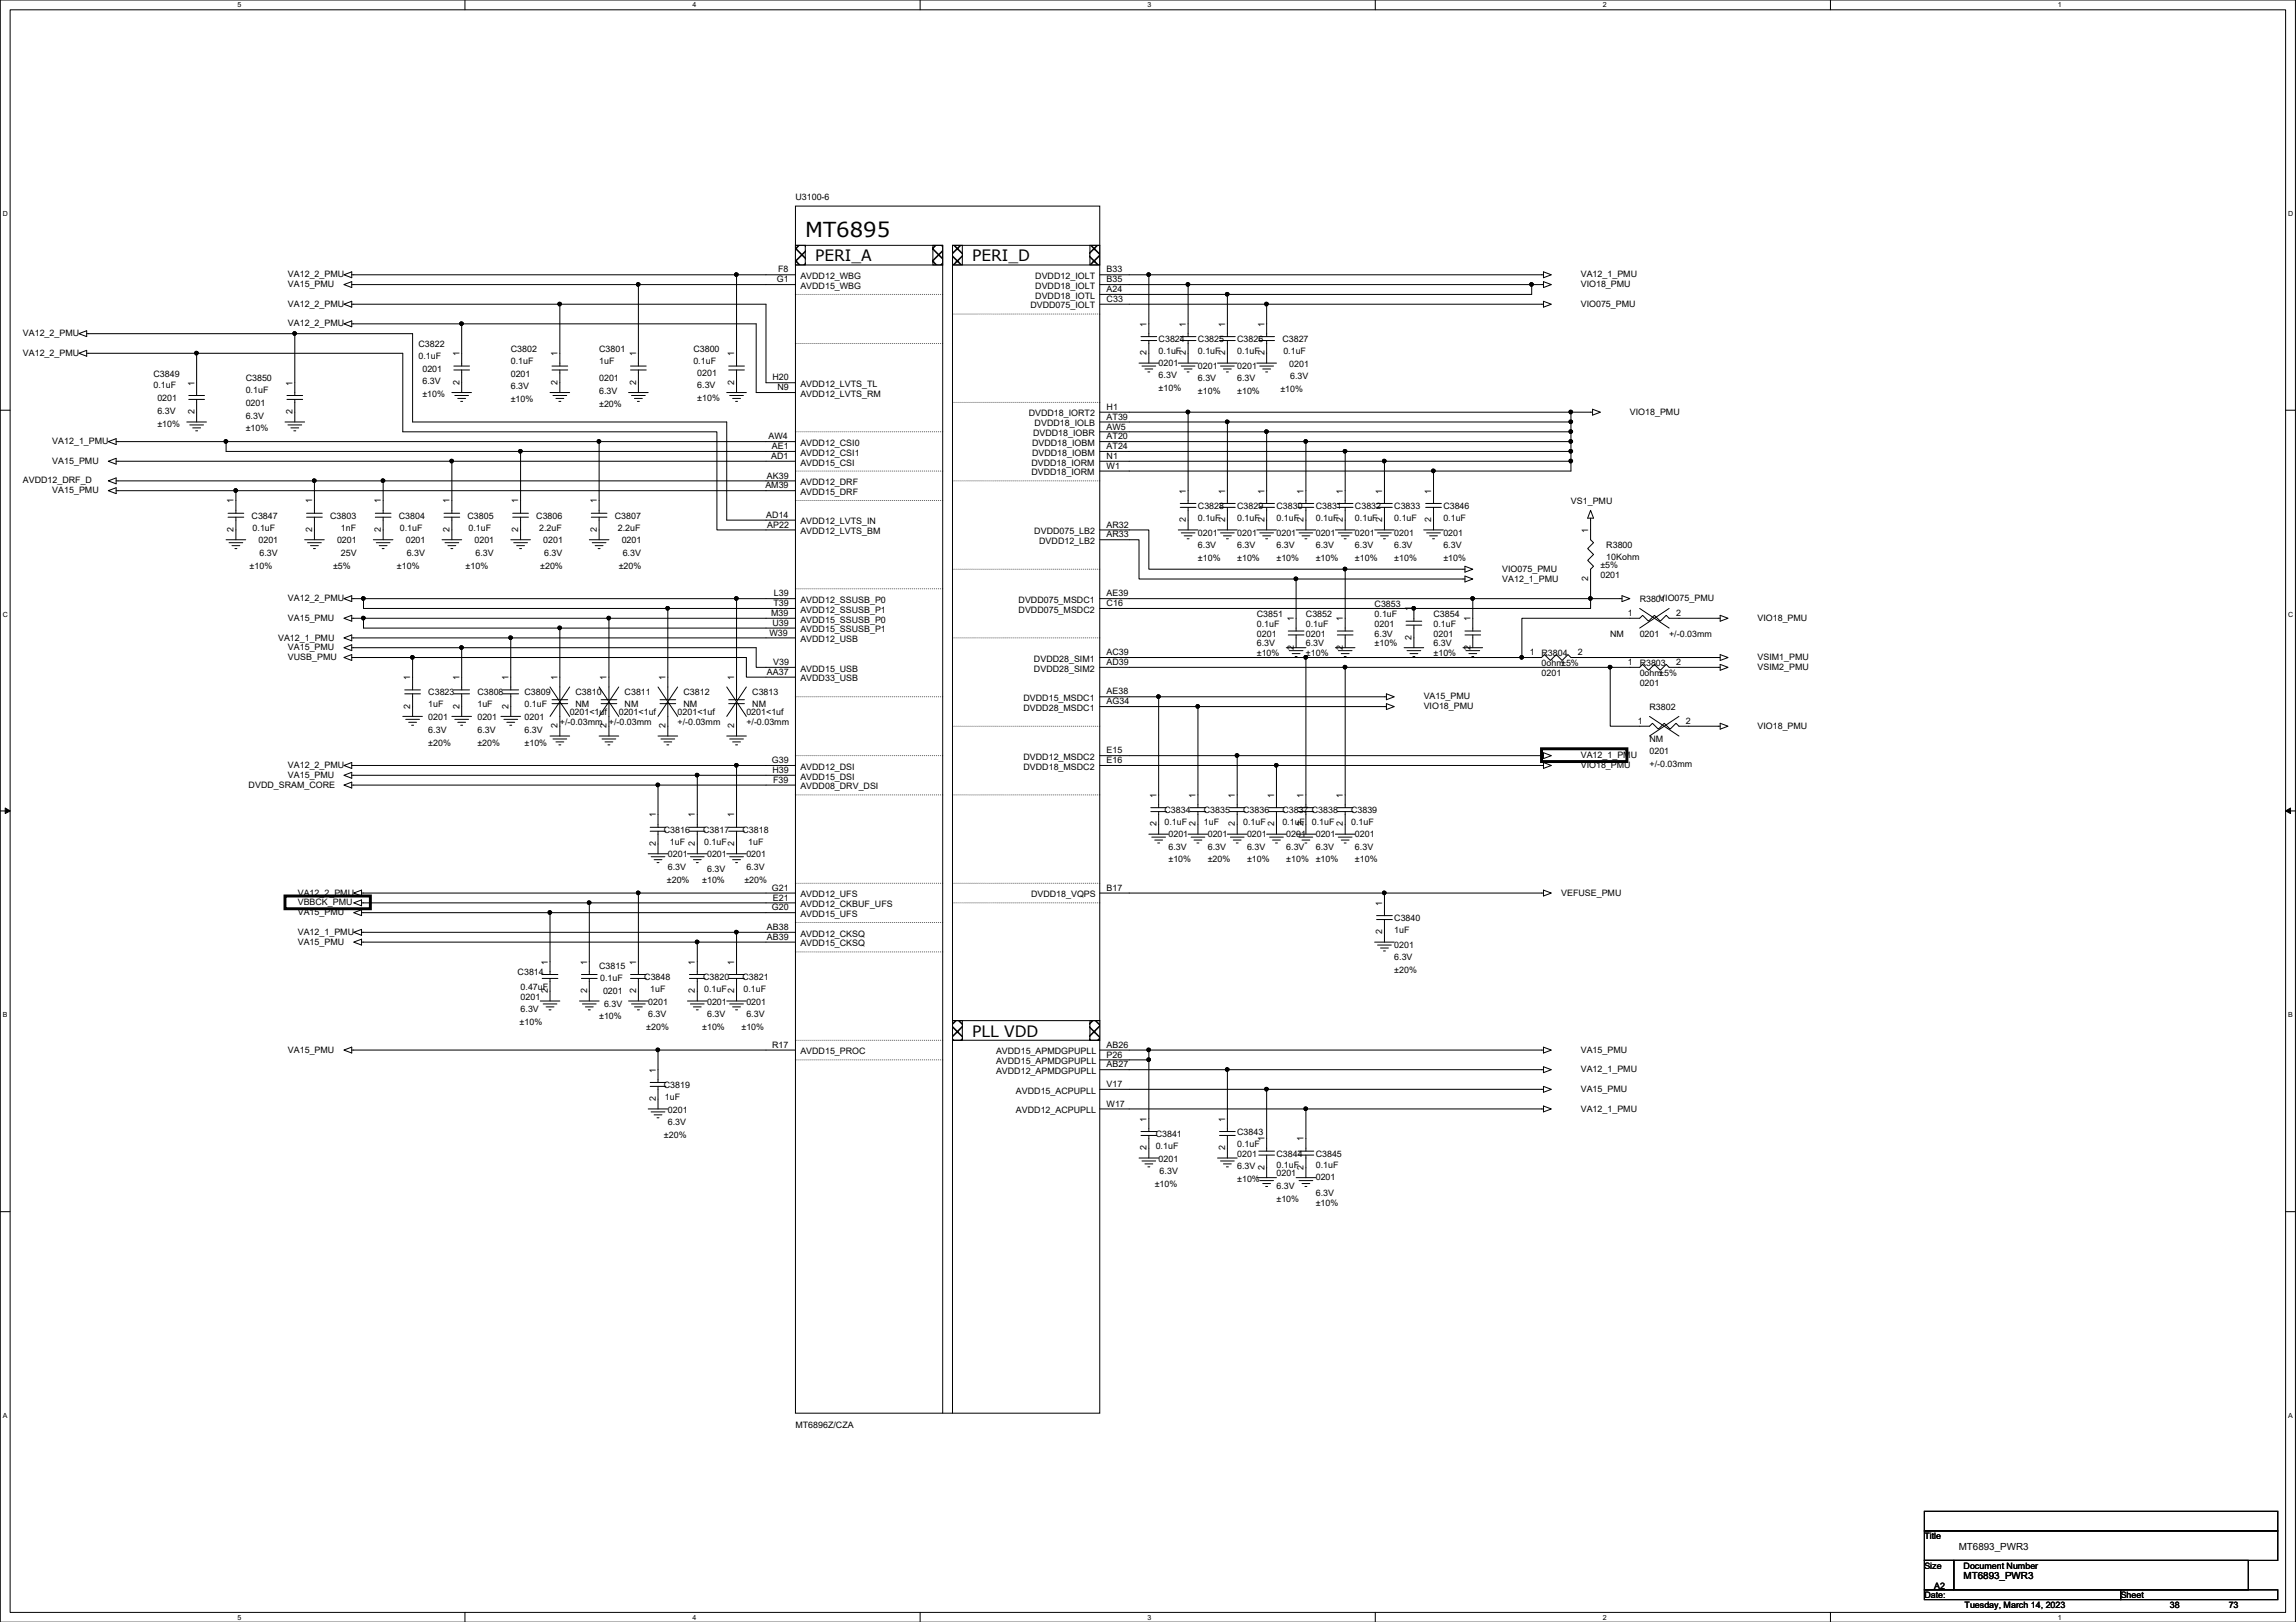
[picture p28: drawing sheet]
<svg xmlns="http://www.w3.org/2000/svg" width="297mm" height="210mm" viewBox="0 0 297 210" stroke-linecap="round" stroke-linejoin="round" font-family="sans-serif">
<defs><g id="words">
<text font-size="2.7" x="104.2" y="30.6">MT6895</text>
<g font-size="2">
<text x="105.4" y="33.8">PERI_A</text>
<text x="125.8" y="33.8">PERI_D</text>
<text x="125.8" y="134.2">PLL VDD</text>
</g>
<g font-size="1.3">
<text x="253.4" y="200.6">MT6893_PWR3</text>
<text x="254" y="204.4">MT6893_PWR3</text>
</g>
<g font-size="1.1">
<text x="102.9" y="25.9">U3100-6</text>
<text x="37.3" y="35.9">VA12_2_PMU</text>
<text x="100.7" y="35.3">F8</text>
<text x="143.2" y="35.3">B33</text>
<text x="204.5" y="35.9">VA12_1_PMU</text>
<text x="37.3" y="37.2">VA15_PMU</text>
<text x="37.3" y="39.7">VA12_2_PMU</text>
<text x="100.5" y="36.5">G1</text>
<text x="103.5" y="36.1">AVDD12_WBG</text>
<text x="103.5" y="37.4">AVDD15_WBG</text>
<text x="133.3" y="39.9">DVDD075_IOLT</text>
<text x="133.9" y="38.7">DVDD18_IOTL</text>
<text x="133.9" y="37.4">DVDD18_IOLT</text>
<text x="133.9" y="36.1">DVDD12_IOLT</text>
<text x="143.2" y="37.8">A24</text>
<text x="143.2" y="36.5">B35</text>
<text x="143.2" y="39.1">C33</text>
<text x="204.5" y="37.2">VIO18_PMU</text>
<text x="204.5" y="39.7">VIO075_PMU</text>
<text x="3" y="43.5">VA12_2_PMU</text>
<text x="3" y="46.1">VA12_2_PMU</text>
<text x="37.3" y="42.2">VA12_2_PMU</text>
<text x="54.1" y="44.9">C3822</text>
<text x="54.1" y="46.4">0.1uF</text>
<text x="59.4" y="46.1" transform="rotate(-90 59.4 46.1)">1</text>
<text x="66.1" y="45.6">C3802</text>
<text x="66.1" y="47.1">0.1uF</text>
<text x="72.1" y="46.1" transform="rotate(-90 72.1 46.1)">1</text>
<text x="77.5" y="45.6">C3801</text>
<text x="77.5" y="47.1">1uF</text>
<text x="82.3" y="46.1" transform="rotate(-90 82.3 46.1)">1</text>
<text x="89.7" y="45.6">C3800</text>
<text x="89.7" y="47.1">0.1uF</text>
<text x="95" y="46.1" transform="rotate(-90 95 46.1)">1</text>
<text x="148.3" y="46" transform="rotate(-90 148.3 46)">2</text>
<text x="148.3" y="42.3" transform="rotate(-90 148.3 42.3)">1</text>
<text x="149.9" y="44.3">C3824</text>
<text x="149.9" y="45.8">0.1uF</text>
<text x="149.9" y="47.3">0201</text>
<text x="153.4" y="46" transform="rotate(-90 153.4 46)">2</text>
<text x="153.4" y="42.3" transform="rotate(-90 153.4 42.3)">1</text>
<text x="155" y="44.3">C3825</text>
<text x="155" y="45.8">0.1uF</text>
<text x="155" y="47.7">0201</text>
<text x="158.5" y="46" transform="rotate(-90 158.5 46)">2</text>
<text x="158.5" y="42.3" transform="rotate(-90 158.5 42.3)">1</text>
<text x="160.1" y="44.3">C3826</text>
<text x="160.1" y="45.8">0.1uF</text>
<text x="160.1" y="47.7">0201</text>
<text x="163.6" y="46" transform="rotate(-90 163.6 46)">2</text>
<text x="163.6" y="42.3" transform="rotate(-90 163.6 42.3)">1</text>
<text x="165.9" y="44.3">C3827</text>
<text x="166" y="45.8">0.1uF</text>
<text x="166.8" y="47.5">0201</text>
<text x="19.9" y="48.7">C3849</text>
<text x="19.9" y="50.2">0.1uF</text>
<text x="20.4" y="51.9">0201</text>
<text x="20.4" y="53.6">6.3V</text>
<text x="25.1" y="53.6" transform="rotate(-90 25.1 53.6)">2</text>
<text x="25.1" y="49.9" transform="rotate(-90 25.1 49.9)">1</text>
<text x="31.8" y="49.4">C3850</text>
<text x="31.8" y="50.9">0.1uF</text>
<text x="31.8" y="52.5">0201</text>
<text x="37.8" y="53.6" transform="rotate(-90 37.8 53.6)">2</text>
<text x="37.8" y="49.9" transform="rotate(-90 37.8 49.9)">1</text>
<text x="54.6" y="48.1">0201</text>
<text x="54.6" y="49.7">6.3V</text>
<text x="54.6" y="51.4">±10%</text>
<text x="59.4" y="49.8" transform="rotate(-90 59.4 49.8)">2</text>
<text x="66.1" y="48.7">0201</text>
<text x="66.1" y="50.4">6.3V</text>
<text x="66.1" y="52">±10%</text>
<text x="72.1" y="49.8" transform="rotate(-90 72.1 49.8)">2</text>
<text x="77.5" y="49.4">0201</text>
<text x="77.5" y="51">6.3V</text>
<text x="77.5" y="52.7">±20%</text>
<text x="82.3" y="49.8" transform="rotate(-90 82.3 49.8)">2</text>
<text x="90.2" y="48.6">0201</text>
<text x="90.2" y="50.2">6.3V</text>
<text x="90.2" y="51.9">±10%</text>
<text x="95" y="49.8" transform="rotate(-90 95 49.8)">2</text>
<text x="99.9" y="49.2">H20</text>
<text x="100.6" y="50.5">N9</text>
<text x="103.5" y="50.1">AVDD12_LVTS_TL</text>
<text x="103.5" y="51.4">AVDD12_LVTS_RM</text>
<text x="133.1" y="53.9">DVDD18_IORT2</text>
<text x="143.2" y="53">H1</text>
<text x="149.9" y="49">6.3V</text>
<text x="149.9" y="50.6">±10%</text>
<text x="155" y="49.4">6.3V</text>
<text x="155" y="51">±10%</text>
<text x="160.1" y="49.4">6.3V</text>
<text x="160.1" y="51">±10%</text>
<text x="165.6" y="50.8">±10%</text>
<text x="166.9" y="49.1">6.3V</text>
<text x="210.9" y="53.7">VIO18_PMU</text>
<text x="6.8" y="57.5">VA12_1_PMU</text>
<text x="20.4" y="55.2">±10%</text>
<text x="31.8" y="54.2">6.3V</text>
<text x="31.8" y="55.8">±10%</text>
<text x="99.4" y="56.9">AW4</text>
<text x="99.8" y="59.4">AD1</text>
<text x="99.9" y="58.1">AE1</text>
<text x="103.5" y="59">AVDD12_CSI1</text>
<text x="103.5" y="57.7">AVDD12_CSI0</text>
<text x="133.5" y="59">DVDD18_IOBM</text>
<text x="133.5" y="57.7">DVDD18_IOBM</text>
<text x="133.6" y="56.4">DVDD18_IOBR</text>
<text x="133.9" y="55.2">DVDD18_IOLB</text>
<text x="143.2" y="59.4">N1</text>
<text x="143.2" y="54.3">AT39</text>
<text x="143.2" y="55.6">AW5</text>
<text x="143.2" y="58.1">AT24</text>
<text x="143.2" y="56.9">AT20</text>
<text x="3" y="62.6">AVDD12_DRF_D</text>
<text x="6.8" y="60">VA15_PMU</text>
<text x="6.8" y="63.8">VA15_PMU</text>
<text x="30.2" y="65.2" transform="rotate(-90 30.2 65.2)">1</text>
<text x="40.4" y="65.2" transform="rotate(-90 40.4 65.2)">1</text>
<text x="49.3" y="65.2" transform="rotate(-90 49.3 65.2)">1</text>
<text x="58.2" y="65.2" transform="rotate(-90 58.2 65.2)">1</text>
<text x="67.1" y="65.2" transform="rotate(-90 67.1 65.2)">1</text>
<text x="77.2" y="65.2" transform="rotate(-90 77.2 65.2)">1</text>
<text x="99" y="63.2">AM39</text>
<text x="99.2" y="61.9">AK39</text>
<text x="103.5" y="64.1">AVDD15_DRF</text>
<text x="103.5" y="62.8">AVDD12_DRF</text>
<text x="103.5" y="60.2">AVDD15_CSI</text>
<text x="133.4" y="60.2">DVDD18_IORM</text>
<text x="133.4" y="61.5">DVDD18_IORM</text>
<text x="143.2" y="60.7">W1</text>
<text x="153.4" y="63.9" transform="rotate(-90 153.4 63.9)">1</text>
<text x="155" y="65.9">C3828</text>
<text x="158.5" y="63.9" transform="rotate(-90 158.5 63.9)">1</text>
<text x="160.1" y="65.9">C3829</text>
<text x="163.6" y="63.9" transform="rotate(-90 163.6 63.9)">1</text>
<text x="165.1" y="65.9">C3830</text>
<text x="168.7" y="63.9" transform="rotate(-90 168.7 63.9)">1</text>
<text x="170.2" y="65.9">C3831</text>
<text x="173.7" y="63.9" transform="rotate(-90 173.7 63.9)">1</text>
<text x="175.3" y="65.9">C3832</text>
<text x="178.8" y="63.9" transform="rotate(-90 178.8 63.9)">1</text>
<text x="180.4" y="65.9">C3833</text>
<text x="185.2" y="63.9" transform="rotate(-90 185.2 63.9)">1</text>
<text x="186.7" y="65.9">C3846</text>
<text x="203.2" y="65.2">VS1_PMU</text>
<text x="30.2" y="68.8" transform="rotate(-90 30.2 68.8)">2</text>
<text x="32.6" y="67.1">C3847</text>
<text x="32.7" y="68.7">0.1uF</text>
<text x="33.4" y="70.3">0201</text>
<text x="33.6" y="72">6.3V</text>
<text x="40.4" y="68.8" transform="rotate(-90 40.4 68.8)">2</text>
<text x="42.7" y="67.1">C3803</text>
<text x="43.6" y="70.3">0201</text>
<text x="44.1" y="68.7">1nF</text>
<text x="44.1" y="72">25V</text>
<text x="49.3" y="68.8" transform="rotate(-90 49.3 68.8)">2</text>
<text x="51.6" y="67.1">C3804</text>
<text x="51.7" y="68.7">0.1uF</text>
<text x="52.5" y="70.3">0201</text>
<text x="52.6" y="72">6.3V</text>
<text x="58.2" y="68.8" transform="rotate(-90 58.2 68.8)">2</text>
<text x="60.5" y="67.1">C3805</text>
<text x="60.6" y="68.7">0.1uF</text>
<text x="61.4" y="70.3">0201</text>
<text x="61.5" y="72">6.3V</text>
<text x="67.1" y="68.8" transform="rotate(-90 67.1 68.8)">2</text>
<text x="69.4" y="67.1">C3806</text>
<text x="69.8" y="68.7">2.2uF</text>
<text x="70.3" y="70.3">0201</text>
<text x="70.4" y="72">6.3V</text>
<text x="77.2" y="68.8" transform="rotate(-90 77.2 68.8)">2</text>
<text x="79.5" y="67.1">C3807</text>
<text x="79.9" y="68.7">2.2uF</text>
<text x="80.4" y="70.3">0201</text>
<text x="80.6" y="72">6.3V</text>
<text x="99.1" y="67">AD14</text>
<text x="99.3" y="68.3">AP22</text>
<text x="103.5" y="67.9">AVDD12_LVTS_IN</text>
<text x="103.5" y="69.1">AVDD12_LVTS_BM</text>
<text x="133.8" y="69.1">DVDD075_LB2</text>
<text x="134.4" y="70.4">DVDD12_LB2</text>
<text x="143.2" y="68.3">AR32</text>
<text x="143.2" y="69.6">AR33</text>
<text x="153.4" y="67.6" transform="rotate(-90 153.4 67.6)">2</text>
<text x="155" y="67.4">0.1uF</text>
<text x="155" y="69.3">0201</text>
<text x="155" y="71">6.3V</text>
<text x="158.5" y="67.6" transform="rotate(-90 158.5 67.6)">2</text>
<text x="160.1" y="67.4">0.1uF</text>
<text x="160.1" y="69.3">0201</text>
<text x="160.1" y="71">6.3V</text>
<text x="163.6" y="67.6" transform="rotate(-90 163.6 67.6)">2</text>
<text x="165.1" y="67.4">0.1uF</text>
<text x="165.1" y="69.3">0201</text>
<text x="165.1" y="71">6.3V</text>
<text x="168.7" y="67.6" transform="rotate(-90 168.7 67.6)">2</text>
<text x="170.2" y="67.4">0.1uF</text>
<text x="170.2" y="69.3">0201</text>
<text x="170.2" y="71">6.3V</text>
<text x="173.7" y="67.6" transform="rotate(-90 173.7 67.6)">2</text>
<text x="175.3" y="67.4">0.1uF</text>
<text x="175.3" y="69.3">0201</text>
<text x="175.3" y="71">6.3V</text>
<text x="178.8" y="67.6" transform="rotate(-90 178.8 67.6)">2</text>
<text x="180.4" y="67.4">0.1uF</text>
<text x="180.4" y="69.3">0201</text>
<text x="180.4" y="71">6.3V</text>
<text x="185.2" y="67.6" transform="rotate(-90 185.2 67.6)">2</text>
<text x="186.7" y="67.4">0.1uF</text>
<text x="186.7" y="69.3">0201</text>
<text x="186.7" y="71">6.3V</text>
<text x="205.5" y="69" transform="rotate(-90 205.5 69)">1</text>
<text x="207.8" y="71">R3800</text>
<text x="32.3" y="73.6">±10%</text>
<text x="37.3" y="77.8">VA12_2_PMU</text>
<text x="43.1" y="73.6">±5%</text>
<text x="51.3" y="73.6">±10%</text>
<text x="60.2" y="73.6">±10%</text>
<text x="69.9" y="73.6">±20%</text>
<text x="80" y="73.6">±20%</text>
<text x="100.1" y="77.2">L39</text>
<text x="143.2" y="77.2">AE39</text>
<text x="155" y="72.6">±10%</text>
<text x="160.1" y="72.6">±10%</text>
<text x="165.1" y="72.6">±10%</text>
<text x="170.2" y="72.6">±10%</text>
<text x="175.3" y="72.6">±10%</text>
<text x="180.4" y="72.6">±10%</text>
<text x="186.7" y="72.6">±10%</text>
<text x="194.3" y="74">VIO075_PMU</text>
<text x="194.3" y="75.3">VA12_1_PMU</text>
<text x="205.5" y="75.2" transform="rotate(-90 205.5 75.2)">2</text>
<text x="207" y="73.5">±5%</text>
<text x="207" y="74.8">0201</text>
<text x="207.8" y="72.5">10Kohm</text>
<text x="212.1" y="77.9">R3801</text>
<text x="214.7" y="77.8">VIO075_PMU</text>
<text x="36" y="82.9">VA12_1_PMU</text>
<text x="37.3" y="80.3">VA15_PMU</text>
<text x="99.6" y="82.3">W39</text>
<text x="99.8" y="79.7">M39</text>
<text x="99.9" y="81">U39</text>
<text x="100.1" y="78.4">T39</text>
<text x="103.5" y="78">AVDD12_SSUSB_P0</text>
<text x="103.5" y="83.1">AVDD12_USB</text>
<text x="103.5" y="79.3">AVDD12_SSUSB_P1</text>
<text x="103.5" y="81.8">AVDD15_SSUSB_P1</text>
<text x="103.5" y="80.6">AVDD15_SSUSB_P0</text>
<text x="131.8" y="78">DVDD075_MSDC1</text>
<text x="131.8" y="79.3">DVDD075_MSDC2</text>
<text x="143.2" y="78.4">C16</text>
<text x="162.6" y="79.8">C3851</text>
<text x="162.6" y="81.1">0.1uF</text>
<text x="162.6" y="82.4">0201</text>
<text x="162.6" y="83.7">6.3V</text>
<text x="167.4" y="80.4" transform="rotate(-90 167.4 80.4)">1</text>
<text x="168.9" y="79.8">C3852</text>
<text x="168.9" y="81.1">0.1uF</text>
<text x="168.9" y="82.4">0201</text>
<text x="168.9" y="83.7">6.3V</text>
<text x="173.7" y="80.4" transform="rotate(-90 173.7 80.4)">1</text>
<text x="177.8" y="78.6">C3853</text>
<text x="177.8" y="79.8">0.1uF</text>
<text x="177.8" y="81.1">0201</text>
<text x="177.8" y="82.4">6.3V</text>
<text x="177.8" y="83.7">±10%</text>
<text x="182.6" y="82.8" transform="rotate(-90 182.6 82.8)">2</text>
<text x="182.6" y="79.1" transform="rotate(-90 182.6 79.1)">1</text>
<text x="185.5" y="79.8">C3854</text>
<text x="185.5" y="81.1">0.1uF</text>
<text x="185.5" y="82.4">0201</text>
<text x="185.5" y="83.7">6.3V</text>
<text x="190.2" y="80.4" transform="rotate(-90 190.2 80.4)">1</text>
<text x="208.3" y="82.4">NM</text>
<text x="210.6" y="79.7">1</text>
<text x="212.1" y="82.4">0201</text>
<text x="215.9" y="82.4">+/-0.03mm</text>
<text x="216.8" y="79.7">2</text>
<text x="227.4" y="80.3">VIO18_PMU</text>
<text x="37.3" y="84.2">VA15_PMU</text>
<text x="37.3" y="85.4">VUSB_PMU</text>
<text x="53.1" y="88" transform="rotate(-90 53.1 88)">1</text>
<text x="59.4" y="88" transform="rotate(-90 59.4 88)">1</text>
<text x="65.8" y="88" transform="rotate(-90 65.8 88)">1</text>
<text x="72.1" y="88" transform="rotate(-90 72.1 88)">1</text>
<text x="78.5" y="88" transform="rotate(-90 78.5 88)">1</text>
<text x="86.1" y="88" transform="rotate(-90 86.1 88)">1</text>
<text x="95" y="88" transform="rotate(-90 95 88)">1</text>
<text x="99.2" y="87.3">AA37</text>
<text x="100" y="86.1">V39</text>
<text x="103.5" y="88.2">AVDD33_USB</text>
<text x="103.5" y="86.9">AVDD15_USB</text>
<text x="133.8" y="85.6">DVDD28_SIM1</text>
<text x="133.8" y="86.9">DVDD28_SIM2</text>
<text x="143.2" y="89.9">AE38</text>
<text x="143.2" y="84.8">AC39</text>
<text x="143.2" y="86.1">AD39</text>
<text x="162.6" y="84.9">±10%</text>
<text x="167.4" y="84.1" transform="rotate(-90 167.4 84.1)">2</text>
<text x="168.9" y="84.9">±10%</text>
<text x="173.7" y="84.1" transform="rotate(-90 173.7 84.1)">2</text>
<text x="185.5" y="84.9">±10%</text>
<text x="190.2" y="84.1" transform="rotate(-90 190.2 84.1)">2</text>
<text x="197.9" y="84.8">1</text>
<text x="199.4" y="84.9">R3804</text>
<text x="199.4" y="86.2">0ohm±5%</text>
<text x="199.4" y="87.5">0201</text>
<text x="204.1" y="84.8">2</text>
<text x="210.6" y="86.1">1</text>
<text x="212.1" y="86.2">R3803</text>
<text x="212.1" y="87.5">0ohm±5%</text>
<text x="212.1" y="88.7">0201</text>
<text x="216.8" y="86.1">2</text>
<text x="227.4" y="85.4">VSIM1_PMU</text>
<text x="227.4" y="86.7">VSIM2_PMU</text>
<text x="53.1" y="91.7" transform="rotate(-90 53.1 91.7)">2</text>
<text x="55.4" y="90">C3823</text>
<text x="55.4" y="91.5">1uF</text>
<text x="55.4" y="93.2">0201</text>
<text x="55.4" y="94.8">6.3V</text>
<text x="59.4" y="91.7" transform="rotate(-90 59.4 91.7)">2</text>
<text x="61.8" y="90">C3808</text>
<text x="61.8" y="91.5">1uF</text>
<text x="61.8" y="93.2">0201</text>
<text x="61.8" y="94.8">6.3V</text>
<text x="65.8" y="91.7" transform="rotate(-90 65.8 91.7)">2</text>
<text x="67.9" y="90">C3809</text>
<text x="67.9" y="91.5">0.1uF</text>
<text x="67.9" y="93.2">0201</text>
<text x="67.9" y="94.8">6.3V</text>
<text x="72.1" y="94.2" transform="rotate(-90 72.1 94.2)">2</text>
<text x="72.4" y="93.8">+/-0.03mm</text>
<text x="73.7" y="92.5">0201&lt;1uf</text>
<text x="74.5" y="90">C3810</text>
<text x="74.5" y="91.5">NM</text>
<text x="78.5" y="94.2" transform="rotate(-90 78.5 94.2)">2</text>
<text x="78.8" y="93.8">+/-0.03mm</text>
<text x="80" y="92.5">0201&lt;1uf</text>
<text x="80.8" y="90">C3811</text>
<text x="80.8" y="91.5">NM</text>
<text x="86.1" y="94.2" transform="rotate(-90 86.1 94.2)">2</text>
<text x="87.7" y="92.5">0201&lt;1uf</text>
<text x="87.7" y="93.8">+/-0.03mm</text>
<text x="88.4" y="90">C3812</text>
<text x="88.4" y="91.5">NM</text>
<text x="95" y="94.2" transform="rotate(-90 95 94.2)">2</text>
<text x="96.6" y="92.5">0201&lt;1uf</text>
<text x="96.6" y="93.8">+/-0.03mm</text>
<text x="97.3" y="90">C3813</text>
<text x="97.3" y="91.5">NM</text>
<text x="132.4" y="90.7">DVDD15_MSDC1</text>
<text x="132.4" y="92">DVDD28_MSDC1</text>
<text x="143.2" y="91.1">AG34</text>
<text x="184.2" y="90.5">VA15_PMU</text>
<text x="184.2" y="91.8">VIO18_PMU</text>
<text x="211.9" y="93.7">1</text>
<text x="213.4" y="91.9">R3802</text>
<text x="213.4" y="96">NM</text>
<text x="218.1" y="93.7">2</text>
<text x="227.4" y="94.3">VIO18_PMU</text>
<text x="32.2" y="101.9">DVDD_SRAM_CORE</text>
<text x="37.3" y="99.4">VA12_2_PMU</text>
<text x="37.3" y="100.7">VA15_PMU</text>
<text x="55.4" y="96.5">±20%</text>
<text x="61.8" y="96.5">±20%</text>
<text x="67.9" y="96.5">±10%</text>
<text x="99.9" y="98.8">G39</text>
<text x="99.9" y="100">H39</text>
<text x="100" y="101.3">F39</text>
<text x="103.5" y="100.9">AVDD15_DSI</text>
<text x="103.5" y="99.6">AVDD12_DSI</text>
<text x="132.4" y="98.3">DVDD12_MSDC2</text>
<text x="132.4" y="99.6">DVDD18_MSDC2</text>
<text x="143.2" y="97.5">E15</text>
<text x="143.2" y="98.8">E16</text>
<text x="204.5" y="98.1">VA12_1_PMU</text>
<text x="204.5" y="99.4">VIO18_PMU</text>
<text x="213.4" y="97.6">0201</text>
<text x="213.4" y="99.3">+/-0.03mm</text>
<text x="84.8" y="105.8" transform="rotate(-90 84.8 105.8)">1</text>
<text x="85.9" y="107.8">C3816</text>
<text x="89.9" y="105.8" transform="rotate(-90 89.9 105.8)">1</text>
<text x="91" y="107.8">C3817</text>
<text x="95" y="105.8" transform="rotate(-90 95 105.8)">1</text>
<text x="96.1" y="107.8">C3818</text>
<text x="103.5" y="102.2">AVDD08_DRV_DSI</text>
<text x="149.6" y="106.9" transform="rotate(-90 149.6 106.9)">2</text>
<text x="149.6" y="103.3" transform="rotate(-90 149.6 103.3)">1</text>
<text x="150.7" y="105.2">C3834</text>
<text x="150.7" y="106.8">0.1uF</text>
<text x="154.7" y="106.9" transform="rotate(-90 154.7 106.9)">2</text>
<text x="154.7" y="103.3" transform="rotate(-90 154.7 103.3)">1</text>
<text x="155.7" y="105.2">C3835</text>
<text x="155.7" y="106.8">1uF</text>
<text x="159.8" y="106.9" transform="rotate(-90 159.8 106.9)">2</text>
<text x="159.8" y="103.3" transform="rotate(-90 159.8 103.3)">1</text>
<text x="160.8" y="105.2">C3836</text>
<text x="160.8" y="106.8">0.1uF</text>
<text x="164.8" y="106.9" transform="rotate(-90 164.8 106.9)">2</text>
<text x="164.8" y="103.3" transform="rotate(-90 164.8 103.3)">1</text>
<text x="165.9" y="105.2">C3837 C3838</text>
<text x="165.9" y="106.8">0.1uF</text>
<text x="168.7" y="106.9" transform="rotate(-90 168.7 106.9)">2</text>
<text x="168.7" y="103.3" transform="rotate(-90 168.7 103.3)">1</text>
<text x="169.7" y="106.8">0.1uF</text>
<text x="173.7" y="106.9" transform="rotate(-90 173.7 106.9)">2</text>
<text x="173.7" y="103.3" transform="rotate(-90 173.7 103.3)">1</text>
<text x="174.8" y="105.2">C3839</text>
<text x="174.8" y="106.8">0.1uF</text>
<text x="84.8" y="109.5" transform="rotate(-90 84.8 109.5)">2</text>
<text x="86.4" y="111">0201</text>
<text x="86.4" y="112.6">6.3V</text>
<text x="86.7" y="109.3">1uF</text>
<text x="89.9" y="109.5" transform="rotate(-90 89.9 109.5)">2</text>
<text x="91.1" y="109.3">0.1uF</text>
<text x="91.5" y="111">0201</text>
<text x="91.5" y="112.9">6.3V</text>
<text x="95" y="109.5" transform="rotate(-90 95 109.5)">2</text>
<text x="96.6" y="111">0201</text>
<text x="96.6" y="112.6">6.3V</text>
<text x="96.8" y="109.3">1uF</text>
<text x="151.2" y="108.3">0201</text>
<text x="151.2" y="109.9">6.3V</text>
<text x="151.2" y="111.6">±10%</text>
<text x="156.2" y="108.3">0201</text>
<text x="156.2" y="109.9">6.3V</text>
<text x="156.2" y="111.6">±20%</text>
<text x="161.3" y="108.3">0201</text>
<text x="161.3" y="109.9">6.3V</text>
<text x="161.3" y="111.6">±10%</text>
<text x="166.4" y="108.3">0201</text>
<text x="166.4" y="109.9">6.3V</text>
<text x="166.4" y="111.6">±10%</text>
<text x="170.2" y="108.3">0201</text>
<text x="170.2" y="109.9">6.3V</text>
<text x="170.2" y="111.6">±10%</text>
<text x="175.3" y="108.3">0201</text>
<text x="175.3" y="109.9">6.3V</text>
<text x="175.3" y="111.6">±10%</text>
<text x="38.5" y="115.9">VA12_2_PMU</text>
<text x="38.5" y="117.2">VBBCK_PMU</text>
<text x="38.5" y="118.4">VA15_PMU</text>
<text x="86.3" y="114.3">±20%</text>
<text x="90.8" y="114.3">±10%</text>
<text x="96.3" y="114.3">±20%</text>
<text x="99.9" y="115.3">G21</text>
<text x="99.9" y="117.8">G20</text>
<text x="100" y="116.5">E21</text>
<text x="103.5" y="116.1">AVDD12_UFS</text>
<text x="103.5" y="118.7">AVDD15_UFS</text>
<text x="103.5" y="117.4">AVDD12_CKBUF_UFS</text>
<text x="133.4" y="116.1">DVDD18_VQPS</text>
<text x="143.2" y="115.3">B17</text>
<text x="178.8" y="117.2" transform="rotate(-90 178.8 117.2)">1</text>
<text x="180.4" y="119.2">C3840</text>
<text x="202" y="115.9">VEFUSE_PMU</text>
<text x="38.5" y="121">VA12_1_PMU</text>
<text x="38.5" y="122.3">VA15_PMU</text>
<text x="70.9" y="124.8" transform="rotate(-90 70.9 124.8)">1</text>
<text x="75.9" y="124.8" transform="rotate(-90 75.9 124.8)">1</text>
<text x="77.5" y="125.4">C3815</text>
<text x="82.3" y="124.8" transform="rotate(-90 82.3 124.8)">1</text>
<text x="89.9" y="124.8" transform="rotate(-90 89.9 124.8)">1</text>
<text x="95" y="124.8" transform="rotate(-90 95 124.8)">1</text>
<text x="99.2" y="120.4">AB38</text>
<text x="99.2" y="121.6">AB39</text>
<text x="103.5" y="121.2">AVDD12_CKSQ</text>
<text x="103.5" y="122.5">AVDD15_CKSQ</text>
<text x="178.8" y="120.9" transform="rotate(-90 178.8 120.9)">2</text>
<text x="180.4" y="120.7">1uF</text>
<text x="180.4" y="122.6">0201</text>
<text x="180.4" y="124.3">6.3V</text>
<text x="180.4" y="125.9">±20%</text>
<text x="67" y="126.2">C3814</text>
<text x="67.3" y="128.1">0.47uF</text>
<text x="67.3" y="129.4">0201</text>
<text x="67.3" y="131">6.3V</text>
<text x="70.9" y="128.5" transform="rotate(-90 70.9 128.5)">2</text>
<text x="75.9" y="128.5" transform="rotate(-90 75.9 128.5)">2</text>
<text x="77.5" y="131.9">±10%</text>
<text x="77.6" y="127">0.1uF</text>
<text x="78" y="128.6">0201</text>
<text x="78.1" y="130.3">6.3V</text>
<text x="82.3" y="128.5" transform="rotate(-90 82.3 128.5)">2</text>
<text x="83.4" y="126.8">C3848</text>
<text x="83.9" y="130">0201</text>
<text x="83.9" y="131.7">6.3V</text>
<text x="84.1" y="128.4">1uF</text>
<text x="89.9" y="128.5" transform="rotate(-90 89.9 128.5)">2</text>
<text x="91" y="126.8">C3820</text>
<text x="91.1" y="128.4">0.1uF</text>
<text x="91.5" y="130">0201</text>
<text x="91.5" y="131.7">6.3V</text>
<text x="95" y="128.5" transform="rotate(-90 95 128.5)">2</text>
<text x="96.1" y="126.8">C3821</text>
<text x="96.2" y="128.4">0.1uF</text>
<text x="96.6" y="130">0201</text>
<text x="96.6" y="131.7">6.3V</text>
<text x="37.3" y="136.2">VA15_PMU</text>
<text x="67.2" y="132.7">±10%</text>
<text x="83.6" y="133.3">±20%</text>
<text x="90.8" y="133.3">±10%</text>
<text x="95.9" y="133.3">±10%</text>
<text x="99.9" y="135.6">R17</text>
<text x="103.5" y="136.4">AVDD15_PROC</text>
<text x="128.9" y="136.4">AVDD15_APMDGPUPLL</text>
<text x="128.9" y="137.7">AVDD15_APMDGPUPLL</text>
<text x="143.2" y="135.6">AB26</text>
<text x="143.2" y="136.9">P26</text>
<text x="204.5" y="136.2">VA15_PMU</text>
<text x="84.8" y="142.5" transform="rotate(-90 84.8 142.5)">2</text>
<text x="84.8" y="138.8" transform="rotate(-90 84.8 138.8)">1</text>
<text x="85.9" y="140.8">C3819</text>
<text x="86" y="142.3">1uF</text>
<text x="86.4" y="144">0201</text>
<text x="128.9" y="139">AVDD12_APMDGPUPLL</text>
<text x="131.4" y="141.5">AVDD15_ACPUPLL</text>
<text x="143.2" y="140.7">V17</text>
<text x="143.2" y="143.2">W17</text>
<text x="143.2" y="138.1">AB27</text>
<text x="204.5" y="138.8">VA12_1_PMU</text>
<text x="204.5" y="141.3">VA15_PMU</text>
<text x="204.5" y="143.8">VA12_1_PMU</text>
<text x="85.9" y="147.3">±20%</text>
<text x="86.4" y="145.6">6.3V</text>
<text x="131.4" y="144.1">AVDD12_ACPUPLL</text>
<text x="148.3" y="148.8" transform="rotate(-90 148.3 148.8)">2</text>
<text x="148.3" y="145.2" transform="rotate(-90 148.3 145.2)">1</text>
<text x="149.5" y="147.2">C3841</text>
<text x="149.5" y="148.7">0.1uF</text>
<text x="158.5" y="148.8" transform="rotate(-90 158.5 148.8)">2</text>
<text x="158.5" y="145.2" transform="rotate(-90 158.5 145.2)">1</text>
<text x="160.1" y="146.9">C3843</text>
<text x="160.1" y="148.4">0.1uF</text>
<text x="160.1" y="149.7">0201</text>
<text x="163.6" y="147.7" transform="rotate(-90 163.6 147.7)">1</text>
<text x="165.1" y="149.7">C3844</text>
<text x="168.7" y="147.7" transform="rotate(-90 168.7 147.7)">1</text>
<text x="170.2" y="149.7">C3845</text>
<text x="149.4" y="153.6">±10%</text>
<text x="149.9" y="150.3">0201</text>
<text x="150" y="152">6.3V</text>
<text x="160.1" y="151.3">6.3V</text>
<text x="160.1" y="153">±10%</text>
<text x="163.6" y="151.4" transform="rotate(-90 163.6 151.4)">2</text>
<text x="165.1" y="151.2">0.1uF</text>
<text x="165.1" y="152.2">0201</text>
<text x="165.1" y="153.9">6.3V</text>
<text x="165.1" y="155.5">±10%</text>
<text x="168.7" y="151.4" transform="rotate(-90 168.7 151.4)">2</text>
<text x="170.2" y="151.2">0.1uF</text>
<text x="170.2" y="152.7">0201</text>
<text x="170.2" y="154.8">6.3V</text>
<text x="170.2" y="156">±10%</text>
<text x="102.9" y="184.7">MT6896Z/CZA</text>
<text x="249" y="199.2">Title</text>
<text x="249" y="203">Size</text>
<text x="254" y="203">Document Number</text>
<text x="249" y="206.8">Date:</text>
<text x="250.2" y="205.6">A2</text>
<text x="254.2" y="208.1">Tuesday, March 14, 2023</text>
<text x="274.4" y="206.8">Sheet</text>
<text x="280.7" y="208.1">38</text>
<text x="288.3" y="208.1">73</text>
</g>
<g font-size=".9">
<text x="30.7" y=".9">5</text>
<text x="89.6" y=".9">4</text>
<text x="148.5" y=".9">3</text>
<text x="207.3" y=".9">2</text>
<text x="266.2" y=".9">1</text>
<text x=".4" y="28">D</text>
<text x="296" y="28">D</text>
<text x=".4" y="79.8">C</text>
<text x="296" y="79.8">C</text>
<text x=".4" y="131.7">B</text>
<text x="296" y="131.7">B</text>
<text x=".4" y="183.5">A</text>
<text x="296" y="183.5">A</text>
<text x="30.7" y="209.6">5</text>
<text x="89.6" y="209.6">4</text>
<text x="148.5" y="209.6">3</text>
<text x="207.3" y="209.6">2</text>
<text x="266.2" y="209.6">1</text>
</g>
</g></defs>
<path d="M0 0h297v209.9h-297zM1.3 1.3h294.4v207.4h-294.4z" fill="none" stroke="#000" stroke-width=".13"/>
<g fill="#fff">
<path d="M30.7 .1h.5v1h-.5z"/>
<path d="M30.7 208.8h.5v1h-.5z"/>
</g>
<path d="M60.2 0v1.3M60.2 208.7v1.2" fill="none" stroke="#000" stroke-width=".13"/>
<g fill="#fff">
<path d="M89.6 .1h.5v1h-.5z"/>
<path d="M89.6 208.8h.5v1h-.5z"/>
</g>
<path d="M119 0v1.3M119 208.7v1.2" fill="none" stroke="#000" stroke-width=".13"/>
<g fill="#fff">
<path d="M148.5 .1h.5v1h-.5z"/>
<path d="M148.5 208.8h.5v1h-.5z"/>
</g>
<path d="M177.9 0v1.3M177.9 208.7v1.2" fill="none" stroke="#000" stroke-width=".13"/>
<g fill="#fff">
<path d="M207.3 .1h.6v1h-.6z"/>
<path d="M207.3 208.8h.6v1h-.6z"/>
</g>
<path d="M236.8 0v1.3M236.8 208.7v1.2" fill="none" stroke="#000" stroke-width=".13"/>
<g fill="#fff">
<path d="M266.2 .1h.5v1h-.5z"/>
<path d="M266.2 208.8h.5v1h-.5z"/>
<path d="M.4 27.2h.6v1h-.6z"/>
<path d="M296 27.2h.7v1h-.7z"/>
<path d="M.4 79h.6v1h-.6z"/>
<path d="M296 79h.7v1h-.7z"/>
</g>
<path d="M0 53.1h1.3M295.7 53.1h1.3" fill="none" stroke="#000" stroke-width=".13"/>
<g fill="#fff">
<path d="M.4 130.9h.6v1h-.6z"/>
<path d="M296 130.9h.6v1h-.6z"/>
</g>
<path d="M0 104.9h1.3M.7 104.6l.6 .3-.6 .4zM295.7 104.9h1.3M295.7 104.9l.6-.3v.7z" fill="none" stroke="#000" stroke-width=".13"/>
<path d="M.7 104.6l.6 .3-.6 .4zM295.7 104.9l.6-.3v.7z" fill="#000"/>
<g fill="#fff">
<path d="M.4 182.7h.5v1h-.5z"/>
<path d="M296 182.7h.6v1h-.6z"/>
</g>
<g fill="none" stroke="#000" stroke-width=".13">
<path d="M44.5 35.6l1-.4v.7zM44.5 36.8l1-.4v.8zM44.5 39.4l1-.4v.8zM45.5 35.6h.3M45.5 36.8h.3M45.5 39.4h.3M199.4 35.6h.3M199.4 36.8h.3M199.4 39.4h.3M199.7 35.2l1 .4-1 .3zM199.7 36.4l1 .4-1 .4zM199.7 39l1 .4-1 .4z"/>
<path d="M10.2 43.2l1-.4v.8zM10.2 45.7l1-.4v.8zM11.2 43.2h.3M11.2 45.7h.3M14 57.2l1-.4v.7zM14 59.7l1-.4v.8zM15 57.1h.3M15 59.7h.3M24.2 54.6h2.5M24.4 51.2h2.1M24.4 51.7h2.1M24.6 55h1.7"/>
<path d="M24.9 55.4h1M25.3 55.8h.3M25.4 49.5v1.7M25.4 51.7v1.6M36.9 54.6h2.5M37.3 55h1.7M37.6 55.4h1M38 55.8h.3M44.5 41.9l1-.4v.8zM45.5 41.9h.3M58.5 50.8h2.5M58.8 51.2h1.8"/>
<path d="M59.2 51.6h1M59.6 51.9h.3M71.2 50.8h2.5M71.5 51.2h1.8M71.9 51.6h1M72.3 51.9h.3M81.3 50.8h2.6M81.7 51.2h1.8M82.1 51.6h1M82.5 51.9h.2M94 50.8h2.6M94.4 51.2h1.8"/>
<path d="M94.8 51.6h1M95.2 51.9h.2M147.4 47h2.5M147.7 47.4h1.8M148.1 47.8h1M148.5 48.1h.3M152.4 47h2.6M152.7 43.6h2M152.7 44.1h2M152.8 47.4h1.8M153.2 47.8h1M153.6 48.1h.2"/>
<path d="M153.7 41.9v1.7M153.7 44.1v1.6M157.5 47h2.6M157.9 47.4h1.8M158.3 47.8h1M158.7 48.1h.2M162.6 47h2.5M163 47.4h1.8M163.4 47.8h1M163.7 48.1h.3M205.8 53.3h.2M206 53l1 .3-1 .4z"/>
<path d="M14 62.2l1-.4v.8zM14 63.5l1-.4v.8zM15 62.2h.3M15 63.5h.3M29.2 69.8h2.6M29.6 70.2h1.8M30 70.6h1M30.4 71h.2M39.4 69.8h2.5M39.8 70.2h1.8M40.2 70.6h1M40.6 71h.2"/>
<path d="M44.5 77.5l1-.4v.8zM45.5 77.5h.3M48.3 69.8h2.5M48.7 70.2h1.8M49.1 70.6h1M49.4 71h.3M57.2 69.8h2.5M57.6 70.2h1.7M58 70.6h1M58.3 71h.3M66.1 69.8h2.5M66.5 70.2h1.7"/>
<path d="M66.8 70.6h1.1M67.2 71h.3M76.2 69.8h2.6M76.6 70.2h1.8M77 70.6h1M77.4 71h.2M152.4 68.6h2.6M152.8 69h1.8M153.2 69.3h1M153.6 69.7h.2M157.5 68.6h2.6M157.9 69h1.8"/>
<path d="M158.3 69.3h1M158.7 69.7h.2M162.6 68.6h2.5M163 69h1.8M163.4 69.3h1M163.7 69.7h.3M167.7 68.6h2.5M167.9 65.2h2.1M167.9 65.7h2.1M168.1 69h1.7M168.4 69.3h1.1M168.8 69.7h.3"/>
<path d="M168.9 63.5v1.7M168.9 65.7v1.6M172.8 68.6h2.5M173.1 69h1.8M173.5 69.3h1M173.9 69.7h.3M177.8 68.6h2.6M178.2 69h1.8M178.6 69.3h1M179 69.7h.2M184.2 68.6h2.5M184.6 69h1.7"/>
<path d="M185 69.3h1M185.3 69.7h.3M189.3 73.7h.2M189.3 74.9h.2M189.5 73.3l1 .4-1 .3zM189.5 74.5l1 .4-1 .4zM205.8 66l.4 1.1h-.8zM205.8 67.1v.2M205.8 68.6v1.2l.4 .4-.8 .8 .8 .8-.8 .7 .8 .8-.4 .4v1.2M209.6 77.5h.2M209.8 77.1l1.1 .4-1.1 .4zM212.1 78.7l3.8 2.6"/>
<path d="M215.9 78.7l-3.8 2.6M222.5 79.6l1.1 .4-1.1 .4zM44.5 80l1-.4v.8zM44.5 82.6l1-.4v.7zM44.5 83.8l1-.4v.8zM44.5 85.1l1-.4v.8zM44.5 99.1l1-.4v.7zM45.5 80h.3M45.5 82.5h.3M45.5 83.8h.3M45.5 85.1h.3M45.5 99.1h.3"/>
<path d="M52.1 92.7h2.5M52.5 93.1h1.8M52.9 93.5h1M53.3 93.9h.2M58.5 92.7h2.5M58.8 93.1h1.8M59.2 93.5h1M59.6 93.9h.3M64.8 92.7h2.5M65.1 89.3h2M65.1 89.8h2M65.2 93.1h1.8"/>
<path d="M65.6 93.5h1M66 93.9h.2M66.1 87.6v1.7M66.1 89.8v1.6M71.2 95.2h2.5M71.5 95.6h1.8M71.9 96h1M72.3 96.4h.3M77.5 95.2h2.5M77.9 95.6h1.8M78.3 96h1M78.7 96.4h.2"/>
<path d="M85.1 95.2h2.6M85.5 95.6h1.8M85.9 96h1M86.3 96.4h.2M94 95.2h2.6M94 88.9l2.6 3.8M94.3 90.6h2M94.3 91.1h2M94.4 95.6h1.8M94.8 96h1M95.2 96.4h.2M95.3 87.6v3"/>
<path d="M95.3 91.1v2.9M96.6 88.9l-2.6 3.8M166.4 83.8h2.5M166.7 81.7h2M166.7 82.2h2M166.8 84.2h1.8M167.2 84.6h1M167.6 85h.2M167.7 80v1.7M167.7 82.2v1.6M172.8 83.8h2.5M173 81.7h2"/>
<path d="M173 82.2h2M173.1 84.2h1.8M173.5 84.6h1M173.9 85h.3M174 80v1.7M174 82.2v1.6M179.1 90.2h.3M179.1 91.4h.3M179.4 89.8l1 .4-1 .4zM179.4 91.1l1 .3-1 .4zM181.6 83.8h2.6M182 84.2h1.8"/>
<path d="M182.4 84.6h1M182.8 85h.2M189.3 83.8h2.5M189.6 84.2h1.8M190 84.6h1M190.4 85h.3M199.4 97.8h.3M199.4 99.1h.3M199.7 97.4l1 .4-1 .4zM199.7 98.7l1 .4-1 .3zM210.9 80h1.2l.4-.4 .8 .8 .7-.8 .8 .8 .8-.8 .3 .4h1.3M222.3 85.1h.2"/>
<path d="M222.3 86.4h.2M222.3 80h.2M222.3 94h.2M222.5 84.7l1.1 .4-1.1 .4zM222.5 86l1.1 .4-1.1 .3zM222.5 93.6l1.1 .4-1.1 .4zM44.5 100.3l1-.4v.8zM44.5 101.6l1-.4v.8zM45.5 100.3h.3M45.5 101.6h.3M45.8 115.6l1-.4v.8zM45.8 116.8l1-.3v.7z"/>
<path d="M45.8 118.1l1-.4v.8zM46.8 115.6h.2M46.8 116.8h.2M46.8 118.1h.2M83.9 110.5h2.5M84.2 110.9h1.8M84.6 111.3h1M85 111.6h.3M88.9 110.5h2.6M89.3 110.9h1.8M89.7 111.3h1M90.1 111.6h.2"/>
<path d="M94 110.5h2.6M94.3 107.1h2M94.3 107.6h2M94.4 110.9h1.8M94.8 111.3h1M95.2 111.6h.2M95.3 105.4v1.7M95.3 107.6v1.6M148.6 107.9h2.6M149 108.3h1.8M149.4 108.7h1M149.8 109.1h.2"/>
<path d="M153.7 107.9h2.5M154.1 108.3h1.8M154.5 108.7h1M154.9 109.1h.2M158.8 107.9h2.5M159.2 108.3h1.7M159.6 108.7h1M159.9 109.1h.3M163.9 107.9h2.5M164.2 108.3h1.8M164.6 108.7h1M165 109.1h.3"/>
<path d="M167.7 107.9h2.5M168.1 108.3h1.7M168.4 108.7h1.1M168.8 109.1h.3M172.8 107.9h2.5M173.1 108.3h1.8M173.5 108.7h1M173.9 109.1h.3M199.4 115.6h.3M199.7 115.2l1 .4-1 .4zM44.5 135.9l1-.4v.8zM45.5 135.9h.3"/>
<path d="M45.8 120.6l1-.3v.7zM45.8 121.9l1-.4v.8zM46.8 120.6h.2M46.8 121.9h.2M69.9 129.5h2.5M70.3 129.9h1.7M70.7 130.3h1M71 130.7h.3M75 129.5h2.5M75.3 129.9h1.8M75.7 130.3h1M76.1 130.7h.3"/>
<path d="M81.3 129.5h2.6M81.7 129.9h1.8M82.1 130.3h1M82.5 130.7h.2M88.9 129.5h2.6M89.3 129.9h1.8M89.7 130.3h1M90.1 130.7h.2M94 129.5h2.6M94.4 129.9h1.8M94.8 130.3h1M95.2 130.7h.2"/>
<path d="M177.8 121.9h2.6M178.2 122.3h1.8M178.6 122.7h1M179 123.1h.2M199.4 135.9h.3M199.4 138.4h.3M199.7 135.5l1 .4-1 .4zM199.7 138l1 .4-1 .4zM0 156.8h1.3M83.9 143.5h2.5M84.2 143.9h1.8M84.6 144.3h1"/>
<path d="M85 144.7h.3M147.4 149.9h2.5M147.7 150.2h1.8M148.1 150.6h1M148.5 151h.3M157.5 149.9h2.6M157.9 150.2h1.8M158.3 150.6h1M158.7 151h.2M162.6 152.4h2.5M163 152.8h1.8M163.4 153.2h1"/>
<path d="M163.7 153.5h.3M167.7 152.4h2.5M168.1 152.8h1.7M168.4 153.2h1.1M168.8 153.5h.3M199.4 141h.3M199.4 143.5h.3M199.7 140.6l1 .4-1 .4zM199.7 143.1l1 .4-1 .4zM295.7 156.8h1.3M249 195.6h45.7v2.5h-45.7zM249 198.1h45.7v3.8h-45.7z"/>
<path d="M249 201.9h3.8v3.8h-3.8zM249 205.7h25.4v1.3h-25.4zM252.8 201.9h38.1v3.8h-38.1zM274.4 205.7h20.3v1.3h-20.3z"/>
</g>
<path d="M199.4 96.9h11.1v1.7h-11.1zM36.9 116h11v1.6h-11z" fill="none" stroke="#000" stroke-width=".38"/>
<path d="M141 31.7h1.3v2.6h-1.3z" fill-rule="evenodd" fill="#fff"/>
<path d="M141 31.7h1.3v2.6h-1.3z" fill-rule="evenodd" fill="#000"/>
<path d="M102.9 26.7h39.4v156.2h-39.4zM141 31.7h1.3v2.6h-1.3z" fill="none" stroke="#000" stroke-width=".13"/>
<path d="M123.2 31.7h1.3v2.6h-1.3z" fill-rule="evenodd" fill="#fff"/>
<path d="M123.2 31.7h1.3v2.6h-1.3z" fill-rule="evenodd" fill="#000"/>
<path d="M123.2 31.7h1.3v2.6h-1.3z" fill="none" stroke="#000" stroke-width=".13"/>
<path d="M102.9 31.7h1.3v2.6h-1.3z" fill-rule="evenodd" fill="#fff"/>
<path d="M102.9 31.7h1.3v2.6h-1.3z" fill-rule="evenodd" fill="#000"/>
<path d="M102.9 31.7h1.3v2.6h-1.3z" fill="none" stroke="#000" stroke-width=".13"/>
<path d="M120.7 31.7h1.3v2.6h-1.3z" fill-rule="evenodd" fill="#fff"/>
<path d="M120.7 31.7h1.3v2.6h-1.3z" fill-rule="evenodd" fill="#000"/>
<path d="M120.7 31.7h1.3v2.6h-1.3z" fill="none" stroke="#000" stroke-width=".13"/>
<path d="M141 132.1h1.3v2.5h-1.3z" fill-rule="evenodd" fill="#fff"/>
<path d="M141 132.1h1.3v2.5h-1.3z" fill-rule="evenodd" fill="#000"/>
<path d="M141 132.1h1.3v2.5h-1.3z" fill="none" stroke="#000" stroke-width=".13"/>
<path d="M123.2 132.1h1.3v2.5h-1.3z" fill-rule="evenodd" fill="#fff"/>
<g fill="#000">
<path d="M72.2 39.2h.4v.1v.2l-.2 .1-.2-.1z" fill-rule="evenodd"/>
<path d="M72.2 39.2h.4v.1v.2l-.2 .1-.2-.1z" fill-rule="evenodd"/>
<path d="M82.4 36.6h.3l.1 .2-.1 .2h-.2h-.1z" fill-rule="evenodd"/>
<path d="M82.4 36.6h.3l.1 .2-.1 .2h-.2h-.1z" fill-rule="evenodd"/>
<path d="M95.1 35.4h.3l.1 .1-.1 .2-.2 .1-.1-.1z" fill-rule="evenodd"/>
<path d="M95.1 35.4h.3l.1 .1-.1 .2-.2 .1-.1-.1z" fill-rule="evenodd"/>
<path d="M148.4 35.4h.4v.1v.2l-.2 .1-.2-.1z" fill-rule="evenodd"/>
<path d="M148.4 35.4h.4v.1v.2l-.2 .1-.2-.1z" fill-rule="evenodd"/>
<path d="M153.5 36.6h.3l.1 .2-.1 .2h-.1h-.2z" fill-rule="evenodd"/>
<path d="M153.5 36.6h.3l.1 .2-.1 .2h-.1h-.2z" fill-rule="evenodd"/>
<path d="M158.6 37.9h.3l.1 .2-.1 .1-.2 .1-.1-.1z" fill-rule="evenodd"/>
<path d="M158.6 37.9h.3l.1 .2-.1 .1-.2 .1-.1-.1z" fill-rule="evenodd"/>
<path d="M163.7 39.2h.3l.1 .1-.1 .2-.2 .1-.1-.1z" fill-rule="evenodd"/>
<path d="M163.7 39.2h.3l.1 .1-.1 .2-.2 .1-.1-.1z" fill-rule="evenodd"/>
<path d="M198 36.6h.3l.1 .2-.1 .2h-.2h-.1z" fill-rule="evenodd"/>
<path d="M198 36.6h.3l.1 .2-.1 .2h-.2h-.1z" fill-rule="evenodd"/>
<path d="M25.2 45.5h.4l.1 .2-.1 .2h-.2h-.2z" fill-rule="evenodd"/>
<path d="M25.2 45.5h.4l.1 .2-.1 .2h-.2h-.2z" fill-rule="evenodd"/>
<path d="M29.1 57h.3l.1 .1-.1 .2-.2 .1-.1-.1z" fill-rule="evenodd"/>
<path d="M29.1 57h.3l.1 .1-.1 .2-.2 .1-.1-.1z" fill-rule="evenodd"/>
<path d="M37.9 43h.4l.1 .1-.1 .2-.2 .1-.2-.1z" fill-rule="evenodd"/>
<path d="M37.9 43h.4l.1 .1-.1 .2-.2 .1-.2-.1z" fill-rule="evenodd"/>
<path d="M58.3 59.5h.3l.1 .1-.1 .2-.2 .1-.1-.1z" fill-rule="evenodd"/>
<path d="M58.3 59.5h.3l.1 .1-.1 .2-.2 .1-.1-.1z" fill-rule="evenodd"/>
<path d="M59.5 41.7h.4v.2v.1l-.2 .1-.2-.1z" fill-rule="evenodd"/>
<path d="M59.5 41.7h.4v.2v.1l-.2 .1-.2-.1z" fill-rule="evenodd"/>
<path d="M67.2 58.2h.3l.1 .2-.1 .2h-.2h-.1z" fill-rule="evenodd"/>
<path d="M67.2 58.2h.3l.1 .2-.1 .2h-.2h-.1z" fill-rule="evenodd"/>
<path d="M77.3 57h.3l.1 .1-.1 .2-.1 .1-.2-.1z" fill-rule="evenodd"/>
<path d="M77.3 57h.3l.1 .1-.1 .2-.1 .1-.2-.1z" fill-rule="evenodd"/>
<path d="M153.5 53.1h.3l.1 .2-.1 .2-.1 .1-.2-.1z" fill-rule="evenodd"/>
<path d="M153.5 53.1h.3l.1 .2-.1 .2-.1 .1-.2-.1z" fill-rule="evenodd"/>
<path d="M158.6 54.4h.3l.1 .2-.1 .1-.2 .1-.1-.1z" fill-rule="evenodd"/>
<path d="M158.6 54.4h.3l.1 .2-.1 .1-.2 .1-.1-.1z" fill-rule="evenodd"/>
<path d="M163.7 55.7h.3l.1 .1-.1 .2-.2 .1-.1-.1z" fill-rule="evenodd"/>
<path d="M163.7 55.7h.3l.1 .1-.1 .2-.2 .1-.1-.1z" fill-rule="evenodd"/>
<path d="M168.8 57h.3l.1 .1-.1 .2-.2 .1-.1-.1z" fill-rule="evenodd"/>
<path d="M168.8 57h.3l.1 .1-.1 .2-.2 .1-.1-.1z" fill-rule="evenodd"/>
<path d="M173.8 58.2h.4v.2v.2h-.2h-.2z" fill-rule="evenodd"/>
<path d="M173.8 58.2h.4v.2v.2h-.2h-.2z" fill-rule="evenodd"/>
<path d="M178.9 59.5h.3l.1 .1-.1 .2-.1 .1-.2-.1z" fill-rule="evenodd"/>
<path d="M178.9 59.5h.3l.1 .1-.1 .2-.1 .1-.2-.1z" fill-rule="evenodd"/>
<path d="M203 54.4h.4l.1 .2-.1 .1-.2 .1-.2-.1z" fill-rule="evenodd"/>
<path d="M203 53.1h.4l.1 .2-.1 .2-.2 .1-.2-.1z" fill-rule="evenodd"/>
<path d="M203 55.7h.4l.1 .1-.1 .2-.2 .1-.2-.1z" fill-rule="evenodd"/>
<path d="M203 57h.4l.1 .1-.1 .2-.2 .1-.2-.1z" fill-rule="evenodd"/>
<path d="M203 58.2h.4l.1 .2-.1 .2h-.2h-.2z" fill-rule="evenodd"/>
<path d="M203 59.5h.4l.1 .1-.1 .2-.2 .1-.2-.1z" fill-rule="evenodd"/>
<path d="M203 54.4h.4l.1 .2-.1 .1-.2 .1-.2-.1z" fill-rule="evenodd"/>
<path d="M203 53.1h.4l.1 .2-.1 .2-.2 .1-.2-.1z" fill-rule="evenodd"/>
<path d="M203 55.7h.4l.1 .1-.1 .2-.2 .1-.2-.1z" fill-rule="evenodd"/>
<path d="M203 57h.4l.1 .1-.1 .2-.2 .1-.2-.1z" fill-rule="evenodd"/>
<path d="M203 58.2h.4l.1 .2-.1 .2h-.2h-.2z" fill-rule="evenodd"/>
<path d="M203 59.5h.4l.1 .1-.1 .2-.2 .1-.2-.1z" fill-rule="evenodd"/>
<path d="M30.3 63.3h.4v.2v.1l-.2 .1-.2-.1z" fill-rule="evenodd"/>
<path d="M30.3 63.3h.4v.2v.1l-.2 .1-.2-.1z" fill-rule="evenodd"/>
<path d="M40.5 62h.3l.1 .2-.1 .2h-.2h-.1z" fill-rule="evenodd"/>
<path d="M40.5 62h.3l.1 .2-.1 .2h-.2h-.1z" fill-rule="evenodd"/>
<path d="M46.8 77.3h.4v.1v.2l-.2 .1-.2-.1z" fill-rule="evenodd"/>
<path d="M46.8 79.8h.4v.2v.1l-.2 .1-.2-.1z" fill-rule="evenodd"/>
<path d="M46.8 77.3h.4v.1v.2l-.2 .1-.2-.1z" fill-rule="evenodd"/>
<path d="M46.8 79.8h.4v.2v.1l-.2 .1-.2-.1z" fill-rule="evenodd"/>
<path d="M49.4 62h.3l.1 .2-.1 .2h-.2h-.1z" fill-rule="evenodd"/>
<path d="M49.4 62h.3l.1 .2-.1 .2h-.2h-.1z" fill-rule="evenodd"/>
<path d="M78.6 79.8h.3l.1 .2-.1 .1-.2 .1-.1-.1z" fill-rule="evenodd"/>
<path d="M78.6 79.8h.3l.1 .2-.1 .1-.2 .1-.1-.1z" fill-rule="evenodd"/>
<path d="M86.2 78.5h.3l.1 .2-.1 .2-.1 .1-.2-.1z" fill-rule="evenodd"/>
<path d="M86.2 78.5h.3l.1 .2-.1 .2-.1 .1-.2-.1z" fill-rule="evenodd"/>
<path d="M95.1 77.3h.3l.1 .1-.1 .2-.2 .1-.1-.1z" fill-rule="evenodd"/>
<path d="M95.1 77.3h.3l.1 .1-.1 .2-.2 .1-.1-.1z" fill-rule="evenodd"/>
<path d="M167.5 74.7h.3l.1 .2-.1 .2h-.2h-.1z" fill-rule="evenodd"/>
<path d="M167.5 74.7h.3l.1 .2-.1 .2h-.2h-.1z" fill-rule="evenodd"/>
<path d="M173.8 73.5h.4v.1v.2l-.2 .1-.2-.1z" fill-rule="evenodd"/>
<path d="M173.8 73.5h.4v.1v.2l-.2 .1-.2-.1z" fill-rule="evenodd"/>
<path d="M182.7 78.5h.4v.2v.2l-.2 .1-.2-.1z" fill-rule="evenodd"/>
<path d="M182.7 78.5h.4v.2v.2l-.2 .1-.2-.1z" fill-rule="evenodd"/>
<path d="M185.3 60.8h.3l.1 .1-.1 .2-.2 .1-.1-.1z" fill-rule="evenodd"/>
<path d="M185.3 60.8h.3l.1 .1-.1 .2-.2 .1-.1-.1z" fill-rule="evenodd"/>
<path d="M190.3 77.3h.4l.1 .1-.1 .2-.2 .1-.2-.1z" fill-rule="evenodd"/>
<path d="M190.3 77.3h.4l.1 .1-.1 .2-.2 .1-.2-.1z" fill-rule="evenodd"/>
<path d="M205.6 77.3h.3l.1 .1-.1 .2-.2 .1-.1-.1z" fill-rule="evenodd"/>
<path d="M205.6 77.3h.3l.1 .1-.1 .2-.2 .1-.1-.1z" fill-rule="evenodd"/>
<path d="M53.2 84.9h.3l.1 .1-.1 .2-.2 .1-.1-.1z" fill-rule="evenodd"/>
<path d="M53.2 84.9h.3l.1 .1-.1 .2-.2 .1-.1-.1z" fill-rule="evenodd"/>
<path d="M59.5 83.6h.4v.2v.2h-.2h-.2z" fill-rule="evenodd"/>
<path d="M59.5 83.6h.4v.2v.2h-.2h-.2z" fill-rule="evenodd"/>
<path d="M65.9 82.4h.3l.1 .1-.1 .2-.2 .1-.1-.1z" fill-rule="evenodd"/>
<path d="M65.9 82.4h.3l.1 .1-.1 .2-.2 .1-.1-.1z" fill-rule="evenodd"/>
<path d="M72.2 81.1h.4v.1v.2l-.2 .1-.2-.1z" fill-rule="evenodd"/>
<path d="M72.2 81.1h.4v.1v.2l-.2 .1-.2-.1z" fill-rule="evenodd"/>
<path d="M95.1 98.9h.3l.1 .1-.1 .2-.2 .1-.1-.1z" fill-rule="evenodd"/>
<path d="M95.1 98.9h.3l.1 .1-.1 .2-.2 .1-.1-.1z" fill-rule="evenodd"/>
<path d="M149.7 90h.3l.1 .1-.1 .2-.1 .1-.2-.1z" fill-rule="evenodd"/>
<path d="M149.7 90h.3l.1 .1-.1 .2-.1 .1-.2-.1z" fill-rule="evenodd"/>
<path d="M154.8 91.2h.3l.1 .2-.1 .2-.2 .1-.1-.1z" fill-rule="evenodd"/>
<path d="M154.8 91.2h.3l.1 .2-.1 .2-.2 .1-.1-.1z" fill-rule="evenodd"/>
<path d="M159.9 97.6h.3l.1 .1-.1 .2-.2 .1-.1-.1z" fill-rule="evenodd"/>
<path d="M159.9 97.6h.3l.1 .1-.1 .2-.2 .1-.1-.1z" fill-rule="evenodd"/>
<path d="M164.9 98.9h.4l.1 .1-.1 .2-.2 .1-.2-.1z" fill-rule="evenodd"/>
<path d="M164.9 98.9h.4l.1 .1-.1 .2-.2 .1-.2-.1z" fill-rule="evenodd"/>
<path d="M168.8 84.9h.3l.1 .1-.1 .2-.2 .1-.1-.1z" fill-rule="evenodd"/>
<path d="M168.8 84.9h.3l.1 .1-.1 .2-.2 .1-.1-.1z" fill-rule="evenodd"/>
<path d="M173.8 86.2h.4v.1v.2l-.2 .1-.2-.1z" fill-rule="evenodd"/>
<path d="M173.8 86.2h.4v.1v.2l-.2 .1-.2-.1z" fill-rule="evenodd"/>
<path d="M196.7 84.9h.3l.1 .1-.1 .2-.2 .1-.1-.1z" fill-rule="evenodd"/>
<path d="M196.7 84.9h.3l.1 .1-.1 .2-.2 .1-.1-.1z" fill-rule="evenodd"/>
<path d="M208.1 86.2h.4v.1v.2l-.2 .1-.2-.1z" fill-rule="evenodd"/>
<path d="M208.1 86.2h.4v.1v.2l-.2 .1-.2-.1z" fill-rule="evenodd"/>
<path d="M71 117.9h.3l.1 .2-.1 .1-.2 .1-.1-.1z" fill-rule="evenodd"/>
<path d="M71 117.9h.3l.1 .2-.1 .1-.2 .1-.1-.1z" fill-rule="evenodd"/>
<path d="M76 116.6h.4l.1 .2-.1 .2-.2 .1-.2-.1z" fill-rule="evenodd"/>
<path d="M76 116.6h.4l.1 .2-.1 .2-.2 .1-.2-.1z" fill-rule="evenodd"/>
<path d="M82.4 115.4h.3l.1 .1-.1 .2-.2 .1-.1-.1z" fill-rule="evenodd"/>
<path d="M82.4 115.4h.3l.1 .1-.1 .2-.2 .1-.1-.1z" fill-rule="evenodd"/>
<path d="M84.9 101.4h.4v.2v.1l-.2 .1-.2-.1z" fill-rule="evenodd"/>
<path d="M84.9 101.4h.4v.2v.1l-.2 .1-.2-.1z" fill-rule="evenodd"/>
<path d="M90 100.1h.3l.1 .2-.1 .2h-.1h-.2z" fill-rule="evenodd"/>
<path d="M90 100.1h.3l.1 .2-.1 .2h-.1h-.2z" fill-rule="evenodd"/>
<path d="M178.9 115.4h.3l.1 .1-.1 .2-.1 .1-.2-.1z" fill-rule="evenodd"/>
<path d="M178.9 115.4h.3l.1 .1-.1 .2-.1 .1-.2-.1z" fill-rule="evenodd"/>
<path d="M84.9 135.7h.4v.1v.2l-.2 .1-.2-.1z" fill-rule="evenodd"/>
<path d="M84.9 135.7h.4v.1v.2l-.2 .1-.2-.1z" fill-rule="evenodd"/>
<path d="M90 121.7h.3l.1 .2-.1 .2h-.1h-.2z" fill-rule="evenodd"/>
<path d="M90 121.7h.3l.1 .2-.1 .2h-.1h-.2z" fill-rule="evenodd"/>
<path d="M95.1 120.5h.3l.1 .1-.1 .2-.2 .1-.1-.1z" fill-rule="evenodd"/>
<path d="M95.1 120.5h.3l.1 .1-.1 .2-.2 .1-.1-.1z" fill-rule="evenodd"/>
<path d="M123.2 132.1h1.3v2.5h-1.3z" fill-rule="evenodd"/>
<path d="M148.4 135.7h.4v.1v.2l-.2 .1-.2-.1z" fill-rule="evenodd"/>
<path d="M148.4 137h.4v.1v.2l-.2 .1-.2-.1z" fill-rule="evenodd"/>
<path d="M148.4 135.7h.4v.1v.2l-.2 .1-.2-.1z" fill-rule="evenodd"/>
<path d="M148.4 137h.4v.1v.2l-.2 .1-.2-.1z" fill-rule="evenodd"/>
<path d="M158.6 138.2h.3l.1 .2-.1 .2h-.2h-.1z" fill-rule="evenodd"/>
<path d="M158.6 138.2h.3l.1 .2-.1 .2h-.2h-.1z" fill-rule="evenodd"/>
<path d="M163.7 140.8h.3l.1 .1-.1 .2-.2 .1-.1-.1z" fill-rule="evenodd"/>
<path d="M163.7 140.8h.3l.1 .1-.1 .2-.2 .1-.1-.1z" fill-rule="evenodd"/>
<path d="M168.8 143.3h.3l.1 .2-.1 .1-.2 .1-.1-.1z" fill-rule="evenodd"/>
<path d="M168.8 143.3h.3l.1 .2-.1 .1-.2 .1-.1-.1z" fill-rule="evenodd"/>
</g>
<g fill="none" stroke="#000" stroke-width=".13">
<path d="M45.8 39.4h26.6M45.8 36.8h36.8M45.8 35.6h49.5M72.2 39.2h.4v.1v.2l-.2 .1-.2-.1zM72.4 39.4v8M72.4 39.4h26.7v10.1h3.8M82.4 36.6h.3l.1 .2-.1 .2h-.2h-.1zM82.6 36.8v10.6M82.6 36.8h20.3M95.1 35.4h.3l.1 .1-.1 .2-.2 .1-.1-.1zM95.3 35.6v11.8M95.3 35.6h7.6"/>
<path d="M102.9 31.7h19.1v151.2M102.9 34.3h19.1M123.2 34.3h19.1M142.3 31.7h-19.1v151.2M142.3 38.1h16.5M142.3 36.8h11.4M142.3 35.6h6.3M142.3 39.4h21.6M148.4 35.4h.4v.1v.2l-.2 .1-.2-.1zM153.5 36.6h.3l.1 .2-.1 .2h-.1h-.2zM153.7 36.8h44.5M153.7 36.8v5.1"/>
<path d="M158.6 37.9h.3l.1 .2-.1 .1-.2 .1-.1-.1zM158.8 38.1v5.5M163.7 39.2h.3l.1 .1-.1 .2-.2 .1-.1-.1zM198 36.6h.3l.1 .2-.1 .2h-.2h-.1zM198.2 36.8v1.3h-39.4M198.2 36.8h1.2M199.4 35.6h-50.8v8M199.4 39.4h-35.5v4.2M11.5 45.7h13.9M11.5 43.2h26.6M15.3 59.7h43.2M15.3 57.1h13.9"/>
<path d="M25.2 45.5h.4l.1 .2-.1 .2h-.2h-.2zM25.4 45.7h26.7v10.2h40.6v12.7h10.2M25.4 45.7v3.8M25.4 53.3v1.3M29.1 57h.3l.1 .1-.1 .2-.2 .1-.1-.1zM29.2 57.1h48.3M29.2 57.2v1.2h38.1M37.1 51.2h2.1M37.1 51.7h2.1M37.9 43h.4l.1 .1-.1 .2-.2 .1-.2-.1zM38.1 43.2h15.3v11.4h40.6v12.7h8.9M38.1 43.2v8"/>
<path d="M38.1 51.7v2.9M45.8 41.9h13.9M58.3 59.5h.3l.1 .1-.1 .2-.2 .1-.1-.1zM58.5 59.7h44.4M58.5 59.7v6.7M58.7 47.4h2M58.7 47.9h2M59.5 41.7h.4v.2v.1l-.2 .1-.2-.1zM59.7 47.4v-5.5h38.1v8.9h5.1M59.7 47.9v2.9M67.2 58.2h.3l.1 .2-.1 .2h-.2h-.1zM67.3 58.4v8"/>
<path d="M67.3 58.4h35.6M71.4 47.4h2M71.4 47.9h2M72.4 47.9v2.9M77.3 57h.3l.1 .1-.1 .2-.1 .1-.2-.1zM77.5 57.1h25.4M77.5 57.2v9.2M81.6 47.4h2M81.6 47.9h2M82.6 47.9v2.9M94.3 47.4h2M94.3 47.9h2"/>
<path d="M95.3 47.9v2.9M142.3 53.3h11.4M142.3 59.7h36.8M142.3 58.4h31.7M142.3 54.6h16.5M142.3 55.9h21.6M142.3 57.1h26.6M147.6 43.6h2M147.6 44.1h2M148.6 44.1v2.9M153.5 53.1h.3l.1 .2-.1 .2-.1 .1-.2-.1zM153.7 53.3h49.5"/>
<path d="M153.7 53.3v11.9M153.7 45.7v1.3M157.8 43.6h2M157.8 44.1h2M158.6 54.4h.3l.1 .2-.1 .1-.2 .1-.1-.1zM158.8 54.6v10.6M158.8 44.1v2.9M158.8 54.6h44.4M162.9 43.6h2M162.9 44.1h2M163.7 55.7h.3l.1 .1-.1 .2-.2 .1-.1-.1zM163.9 55.9h39.3"/>
<path d="M163.9 44.1v2.9M163.9 55.9v9.3M168.8 57h.3l.1 .1-.1 .2-.2 .1-.1-.1zM168.9 57.1h34.3M168.9 57.2v6.3M173.8 58.2h.4v.2v.2h-.2h-.2zM174 58.4h29.2M174 58.4v6.8M178.9 59.5h.3l.1 .1-.1 .2-.1 .1-.2-.1zM179.1 59.7h24.1M179.1 59.7v5.5M203 54.4h.4l.1 .2-.1 .1-.2 .1-.2-.1z"/>
<path d="M203 53.1h.4l.1 .2-.1 .2-.2 .1-.2-.1zM203 55.7h.4l.1 .1-.1 .2-.2 .1-.2-.1zM203 57h.4l.1 .1-.1 .2-.2 .1-.2-.1zM203 58.2h.4l.1 .2-.1 .2h-.2h-.2zM203 59.5h.4l.1 .1-.1 .2-.2 .1-.2-.1zM203.2 53.3v1.3M203.2 54.6v1.3M203.2 55.9v1.2M203.2 57.2v1.2M203.2 58.4v1.3M203.2 59.7v1.3h-17.7M203.2 53.3h2.6"/>
<path d="M15.3 62.2h25.4M15.3 63.5h15.2M29.5 66.4h2M29.5 66.9h2M30.3 63.3h.4v.2v.1l-.2 .1-.2-.1zM30.5 63.5h72.4M30.5 63.5v2.9M30.5 66.9v2.9M39.7 66.4h2M39.7 66.9h2M40.5 62h.3l.1 .2-.1 .2h-.2h-.1zM40.7 62.2h8.9"/>
<path d="M40.7 62.2v4.2M40.7 66.9v2.9M45.8 77.5h49.5M46.8 77.3h.4v.1v.2l-.2 .1-.2-.1zM46.8 79.8h.4v.2v.1l-.2 .1-.2-.1zM47 77.5v1.2h39.4M48.6 66.4h2M48.6 66.9h2M49.4 62h.3l.1 .2-.1 .2h-.2h-.1zM49.6 62.2v4.2M49.6 66.9v2.9M49.6 62.2h53.3"/>
<path d="M57.4 66.4h2.1M57.4 66.9h2.1M58.5 66.9v2.9M66.3 66.4h2.1M66.3 66.9h2.1M67.3 66.9v2.9M76.5 66.4h2M76.5 66.9h2M77.5 66.9v2.9M78.6 79.8h.3l.1 .2-.1 .1-.2 .1-.1-.1zM86.2 78.5h.3l.1 .2-.1 .2-.1 .1-.2-.1zM86.4 78.7v11.9"/>
<path d="M86.4 78.7h16.5M95.1 77.3h.3l.1 .1-.1 .2-.2 .1-.1-.1zM102.9 77.5h-7.6v10.1M142.3 77.5h48.2M142.3 68.6h6.3v5.1h25.4M142.3 69.8h5.1v5.1h20.3M142.3 61h43.2M142.3 78.7h40.6M152.7 65.2h2M152.7 65.7h2M153.7 65.7v2.9M157.8 65.2h2"/>
<path d="M157.8 65.7h2M158.8 65.7v2.9M162.9 65.2h2M162.9 65.7h2M163.9 65.7v2.9M167.5 74.7h.3l.1 .2-.1 .2h-.2h-.1zM167.7 74.9v5.1M167.7 74.9h21.6M168.9 67.3v1.3M173 65.2h2M173 65.7h2M173.8 73.5h.4v.1v.2l-.2 .1-.2-.1z"/>
<path d="M174 65.7v2.9M174 73.7v6.3M174 73.7h15.3M178.1 65.2h2M178.1 65.7h2M179.1 65.7v2.9M182.7 78.5h.4v.2v.2l-.2 .1-.2-.1zM182.9 78.7v1.7M184.4 65.2h2.1M184.4 65.7h2.1M185.3 60.8h.3l.1 .1-.1 .2-.2 .1-.1-.1zM185.5 61v4.2"/>
<path d="M185.5 65.7v2.9M190.3 77.3h.4l.1 .1-.1 .2-.2 .1-.2-.1zM205.6 77.3h.3l.1 .1-.1 .2-.2 .1-.1-.1zM205.8 74.9v2.6h-15.3v4.2M205.8 67.3v1.3M209.6 77.5h-3.8v1.2h-22.9M45.8 99.1h49.5M45.8 85.1h7.6M45.8 83.8h13.9M45.8 82.5h20.3M45.8 80h1.2M47 80v1.3h25.4"/>
<path d="M47 80h31.8M52.4 89.3h2M52.4 89.8h2M53.2 84.9h.3l.1 .1-.1 .2-.2 .1-.1-.1zM53.4 85.1h43.2v2.5h6.3M53.4 85.1v4.2M53.4 89.8v2.9M58.7 89.3h2M58.7 89.8h2M59.5 83.6h.4v.2v.2h-.2h-.2zM59.7 89.8v2.9M65.9 82.4h.3l.1 .1-.1 .2-.2 .1-.1-.1z"/>
<path d="M66.1 82.5v5.1M66.1 91.4v1.3M66.1 82.5h36.8M71.2 88.9l2.5 3.8M71.4 90.6h2M71.4 91.1h2M72.2 81.1h.4v.1v.2l-.2 .1-.2-.1zM72.4 81.3v9.3M72.4 91.1v4.1M72.4 81.3h30.5M73.7 88.9l-2.5 3.8M77.5 88.9l2.5 3.8"/>
<path d="M77.8 90.6h2M77.8 91.1h2M78.8 80v10.6M78.8 91.1v4.1M78.8 80h24.1M80 88.9l-2.5 3.8M85.1 88.9l2.6 3.8M85.4 90.6h2M85.4 91.1h2M86.4 91.1v4.1M87.7 88.9l-2.6 3.8M95.1 98.9h.3l.1 .1-.1 .2-.2 .1-.1-.1z"/>
<path d="M95.3 99.1h7.6M95.3 99.1v6.3M95.3 94v1.2M102.9 86.4h-5.1v-2.6h-38.1v5.5M142.3 90.2h7.6M142.3 85.1h26.6M142.3 86.4h31.7M142.3 91.4h12.7M142.3 97.8h17.8M142.3 99.1h22.8M149.7 90h.3l.1 .1-.1 .2-.1 .1-.2-.1zM149.9 90.2h29.2"/>
<path d="M149.9 90.2v14.3M154.8 91.2h.3l.1 .2-.1 .2-.2 .1-.1-.1zM155 91.4h24.1M155 91.4v13.1M159.9 97.6h.3l.1 .1-.1 .2-.2 .1-.1-.1zM160.1 97.8v6.7M160.1 97.8h39.3M164.9 98.9h.4l.1 .1-.1 .2-.2 .1-.2-.1zM165.1 99.1v5.4M165.1 99.1h34.3M168.8 84.9h.3l.1 .1-.1 .2-.2 .1-.1-.1zM168.9 85.1v19.4"/>
<path d="M168.9 85.1h28M173.8 86.2h.4v.1v.2l-.2 .1-.2-.1zM174 86.4v18.1M174 86.4h34.3M181.9 80.4h2M181.9 80.9h2M182.9 80.9v2.9M189.5 81.7h2.1M189.5 82.2h2.1M190.5 82.2v1.6M196.7 84.9h.3l.1 .1-.1 .2-.2 .1-.1-.1zM208.1 86.2h.4v.1v.2l-.2 .1-.2-.1z"/>
<path d="M210.9 80h-14v5.1h2.5l.4-.4 .8 .8 .7-.8 .8 .8 .8-.8 .3 .4h19.1M213.4 92.7l3.8 2.5M217.2 92.7l-3.8 2.5M217.2 80h5.1M222.3 86.4h-6.4l-.3-.4-.8 .7-.8-.7-.7 .7-.8-.7-.4 .4h-3.8v7.6h5.1l.4-.4 .7 .8 .8-.8 .8 .8 .7-.8 .4 .4h5.1M45.8 101.6h39.3M45.8 100.3h44.4M47 116.8h29.2M47 115.6h35.6M47 118.1h24.2M71 117.9h.3l.1 .2-.1 .1-.2 .1-.1-.1zM71.2 118.1h31.7"/>
<path d="M71.2 118.1v8M76 116.6h.4l.1 .2-.1 .2-.2 .1-.2-.1zM76.2 116.8h26.7M76.2 116.8v9.3M82.4 115.4h.3l.1 .1-.1 .2-.2 .1-.1-.1zM82.6 115.6v10.5M82.6 115.6h20.3M84.1 107.1h2M84.1 107.6h2M84.9 101.4h.4v.2v.1l-.2 .1-.2-.1zM85.1 101.6h17.8M85.1 101.6v5.5"/>
<path d="M85.1 107.6v2.9M89.2 107.1h2M89.2 107.6h2M90 100.1h.3l.1 .2-.1 .2h-.1h-.2zM90.2 107.6v2.9M95.3 109.2v1.3M102.9 100.3h-12.7v6.8M142.3 115.6h36.8M148.9 104.5h2M148.9 105h2M149.9 105v2.9M154 104.5h2"/>
<path d="M154 105h2M155 105v2.9M159 104.5h2.1M159 105h2.1M160.1 105v2.9M164.1 104.5h2.1M164.1 105h2.1M165.1 105v2.9M167.9 104.5h2.1M167.9 105h2.1M168.9 105v2.9M173 104.5h2"/>
<path d="M173 105h2M174 105v2.9M178.1 118.5h2M178.1 119h2M178.9 115.4h.3l.1 .1-.1 .2-.1 .1-.2-.1zM179.1 115.6v2.9M179.1 119v2.9M179.1 115.6h20.3M45.8 135.9h39.3M47 120.6h48.3M47 121.9h43.2M70.1 126.1h2.1"/>
<path d="M70.1 126.6h2.1M71.2 126.6v2.9M75.2 126.1h2.1M75.2 126.6h2.1M76.2 126.6v2.9M81.6 126.1h2M81.6 126.6h2M82.6 126.6v2.9M84.9 135.7h.4v.1v.2l-.2 .1-.2-.1zM85.1 135.9v4.2M85.1 135.9h17.8M89.2 126.1h2"/>
<path d="M89.2 126.6h2M90 121.7h.3l.1 .2-.1 .2h-.1h-.2zM90.2 126.6v2.9M94.3 126.1h2M94.3 126.6h2M95.1 120.5h.3l.1 .1-.1 .2-.2 .1-.1-.1zM95.3 120.6h7.6M95.3 120.6v5.5M95.3 126.6v2.9M102.9 121.9h-12.7v4.2M123.2 134.6h19.1M123.2 132.1h19.1"/>
<path d="M123.2 132.1h1.3v2.5h-1.3zM142.3 135.9h6.3M142.3 138.4h16.5M142.3 137.2h6.3M148.4 135.7h.4v.1v.2l-.2 .1-.2-.1zM148.4 137h.4v.1v.2l-.2 .1-.2-.1zM148.6 137.2v9.2M148.6 135.9v1.3M148.6 135.9h50.8M158.6 138.2h.3l.1 .2-.1 .2h-.2h-.1zM158.8 138.4v8M158.8 138.4h40.6"/>
<path d="M84.1 140.1h2M84.1 140.6h2M85.1 140.6v2.9M142.3 141h21.6M142.3 143.5h26.6M147.6 146.4h2M147.6 146.9h2M148.6 146.9v3M157.8 146.4h2M157.8 146.9h2M158.8 146.9v3M162.9 149h2"/>
<path d="M162.9 149.5h2M163.7 140.8h.3l.1 .1-.1 .2-.2 .1-.1-.1zM163.9 141h35.5M163.9 141v8M163.9 149.5v2.9M167.9 149h2.1M167.9 149.5h2.1M168.8 143.3h.3l.1 .2-.1 .1-.2 .1-.1-.1zM168.9 143.5h30.5M168.9 143.5v5.5M168.9 149.5v2.9"/>
</g>
<g fill="none" stroke="#000" stroke-width=".13" stroke-dasharray="0 .3">
<path d="M102.9 38.1h.1M122 38.1h-19.1M102.9 44.4h.1M102.9 55.9h.1M122 44.4h-19.1M122 55.9h-19.1M123.2 40.6h.1M123.2 52.1h.1M142.3 40.6h-19.1M142.3 52.1h-19.1M102.9 61h.1M102.9 64.8h.1"/>
<path d="M102.9 76.2h.1M122 61h-19.1M122 64.8h-19.1M122 76.2h-19.1M123.2 62.2h.1M123.2 73.7h.1M142.3 62.2h-19.1M142.3 73.7h-19.1M102.9 97.8h.1M102.9 90.2h.1M122 97.8h-19.1M122 90.2h-19.1"/>
<path d="M123.2 82.5h.1M123.2 94h.1M142.3 82.5h-19.1M142.3 94h-19.1M102.9 119.4h.1M102.9 114.3h.1M102.9 102.9h.1M122 119.4h-19.1M122 114.3h-19.1M122 102.9h-19.1M123.2 102.9h.1M123.2 114.3h.1"/>
<path d="M123.2 116.8h.1M142.3 102.9h-19.1M142.3 114.3h-19.1M142.3 116.8h-19.1M102.9 134.6h.1M102.9 137.2h.1M102.9 123.2h.1M122 134.6h-19.1M122 137.2h-19.1M122 123.2h-19.1"/>
</g>
<use href="#words"/>
</svg>
